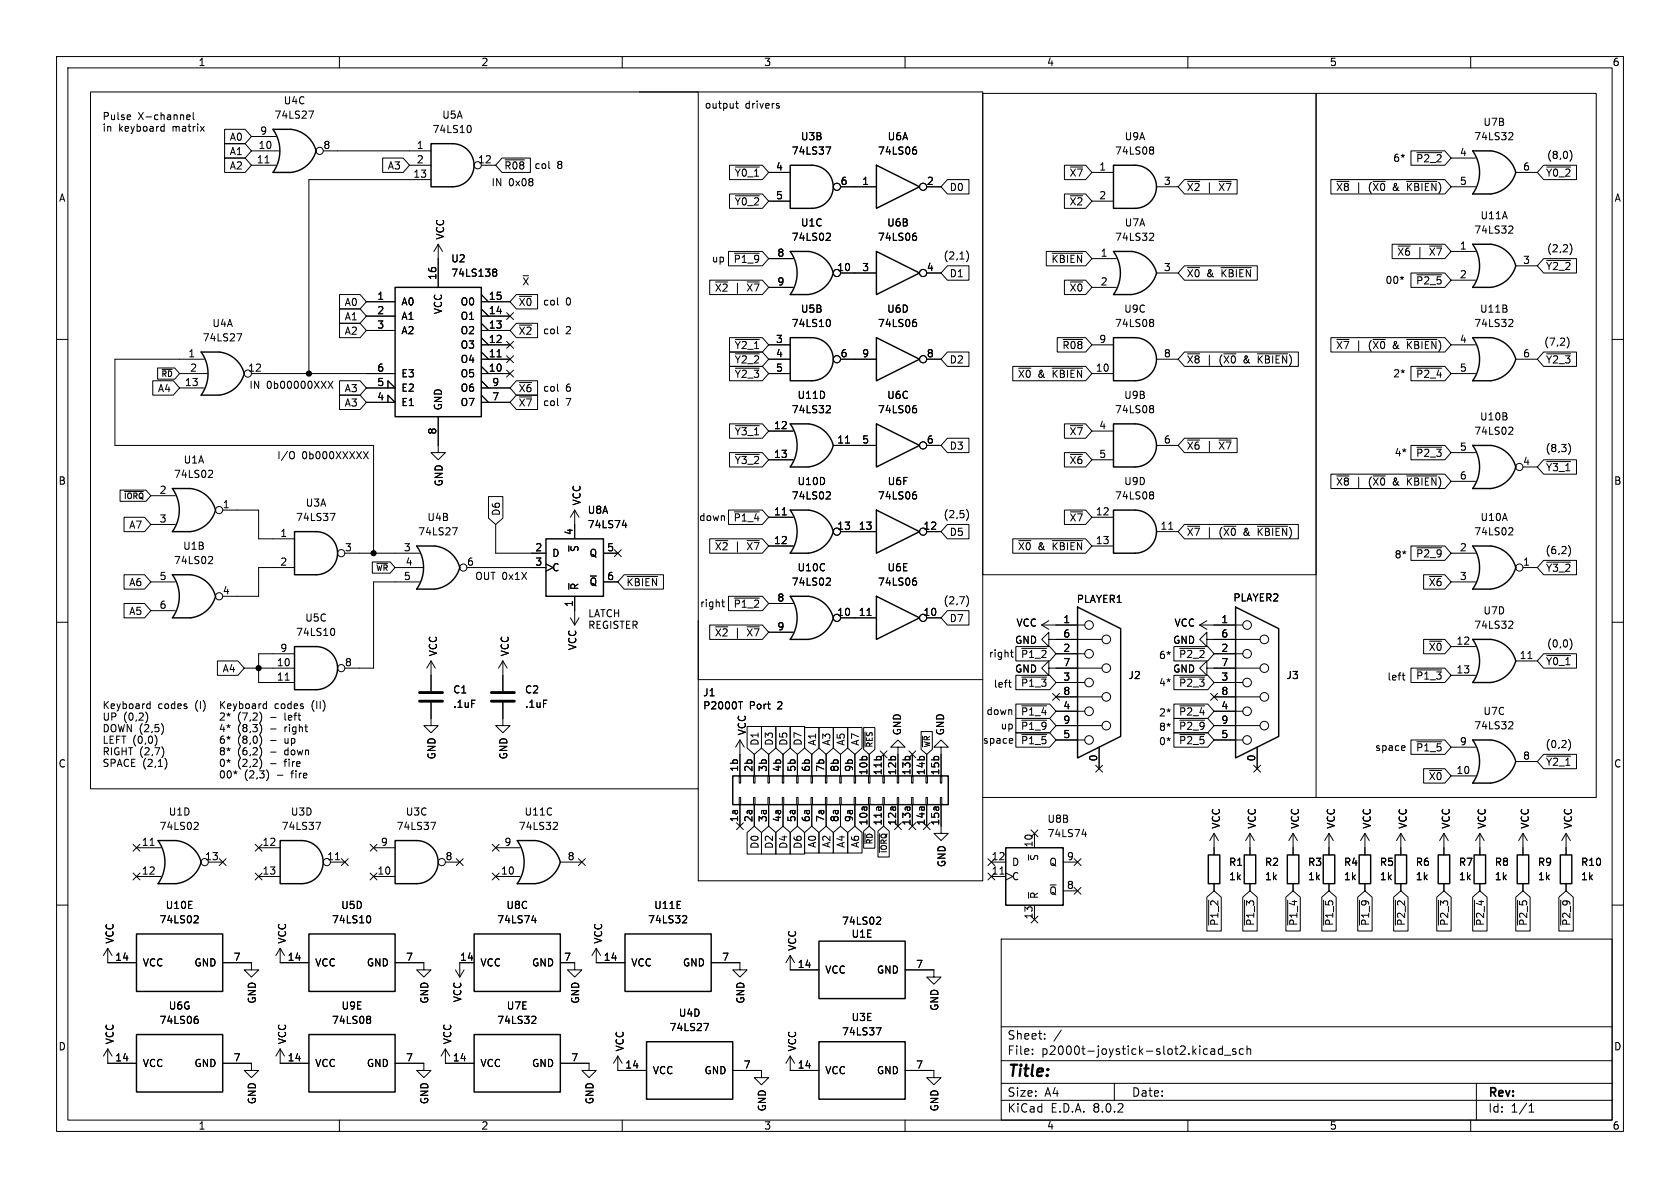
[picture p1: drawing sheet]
<svg xmlns="http://www.w3.org/2000/svg" width="297mm" height="210mm" viewBox="0 0 297 210" stroke-linecap="round" stroke-linejoin="round" font-family="sans-serif">
<defs><g id="words">
<text font-size="2.8" x="178" y="190.9">Title:</text>
<g font-size="2.1">
<text x="178" y="184">Sheet:</text>
<text x="178" y="186.7">File:</text>
<text x="184.1" y="186.7">p2000t-joystick-slot2.kicad_sch</text>
<text x="178" y="196.9">KiCad</text>
<text x="178" y="194.1">Size:</text>
<text x="184.7" y="194.1">A4</text>
<text x="185.7" y="196.9">E.D.A.</text>
<text x="193.3" y="196.9">8.0.2</text>
<text x="200" y="194.1">Date:</text>
<text x="263" y="194.3">Rev:</text>
<text x="263" y="196.9">Id:</text>
<text x="267.1" y="196.9">1/1</text>
</g>
<g font-size="1.8">
<text x="35" y="11.9">1</text>
<text x="85" y="11.9">2</text>
<text x="135" y="11.9">3</text>
<text x="185" y="11.9">4</text>
<text x="235" y="11.9">5</text>
<text x="285" y="11.9">6</text>
<text x="18" y="21.4">Pulse</text>
<text x="18" y="23.5">in</text>
<text x="21" y="23.5">keyboard</text>
<text x="24.4" y="21.4">X-channel</text>
<text x="30.6" y="23.5">matrix</text>
<text x="45.9" y="23.9">9</text>
<text x="48.4" y="21.2">74LS27</text>
<text x="50.1" y="18.6">U4C</text>
<text x="76.4" y="23.7">74LS10</text>
<text x="78.1" y="21.2">U5A</text>
<text x="124.5" y="19.4">output</text>
<text x="131.7" y="19.4">drivers</text>
<text x="262.2" y="22.5">U7B</text>
<text x="40.5" y="25.1">A0</text>
<text x="40.5" y="27.6">A1</text>
<text x="45.3" y="29">11</text>
<text x="45.6" y="26.4">10</text>
<text x="57.1" y="26.4">8</text>
<text x="73.6" y="26.4">1</text>
<text x="73.6" y="29">2</text>
<text x="84.4" y="29">12</text>
<text x="139.9" y="27.5">74LS37</text>
<text x="141.5" y="25">U3B</text>
<text x="155.1" y="27.5">74LS06</text>
<text x="156.8" y="25">U6A</text>
<text x="197" y="27.5">74LS08</text>
<text x="198.7" y="25">U9A</text>
<text x="246.2" y="28.8">6*</text>
<text x="250.3" y="28.9">~{P2_2}</text>
<text x="258" y="27.7">4</text>
<text x="260.5" y="25">74LS32</text>
<text x="273.4" y="28.3">(8,0)</text>
<text x="10.3" y="35.9">A</text>
<text x="40.5" y="30.2">A2</text>
<text x="68.5" y="30.2">A3</text>
<text x="73" y="31.5">13</text>
<text x="86.8" y="33.1">IN</text>
<text x="89.1" y="30.2">~{R08}col</text>
<text x="89.9" y="33.1">0x08</text>
<text x="98.5" y="30.1">8</text>
<text x="129.8" y="31.4">~{Y0_1}</text>
<text x="137.1" y="30.2">4</text>
<text x="137.1" y="35.3">5</text>
<text x="148.5" y="32.8">6</text>
<text x="152.3" y="32.8">1</text>
<text x="163.8" y="32.8">2</text>
<text x="167.8" y="34">D0</text>
<text x="189" y="31.4">~{X7}</text>
<text x="194.2" y="30.2">1</text>
<text x="194.2" y="35.3">2</text>
<text x="205.7" y="32.8">3</text>
<text x="209.7" y="34">~{X2}|</text>
<text x="215.7" y="34">~{X7}</text>
<text x="236.1" y="34">~{X8}|</text>
<text x="242.1" y="34">(~{X0}&amp;</text>
<text x="249.2" y="34">~{KBIEN})</text>
<text x="258" y="32.8">5</text>
<text x="269.2" y="30.2">6</text>
<text x="273.2" y="31.4">~{Y0_2}</text>
<text x="285.3" y="35.9">A</text>
<text x="129.8" y="36.5">~{Y0_2}</text>
<text x="141.5" y="40.2">U1C</text>
<text x="156.7" y="40.2">U6B</text>
<text x="189" y="36.5">~{X2}</text>
<text x="198.7" y="40.2">U7A</text>
<text x="260.5" y="41.5">74LS32</text>
<text x="261.6" y="39">U11A</text>
<text x="78.7" y="42.5" transform="rotate(-90 78.7 42.5)">VCC</text>
<text x="79.7" y="46.6">U2</text>
<text x="125.7" y="46.6">up</text>
<text x="129.6" y="46.7">~{P1_9}</text>
<text x="137.3" y="45.5">8</text>
<text x="139.9" y="42.8">74LS02</text>
<text x="155.1" y="42.8">74LS06</text>
<text x="166.7" y="46.1">(2,1)</text>
<text x="185.8" y="46.7">~{KBIEN}</text>
<text x="194.5" y="45.5">1</text>
<text x="197" y="42.8">74LS32</text>
<text x="246.9" y="45.4">~{X6}|</text>
<text x="252.9" y="45.4">~{X7}</text>
<text x="258" y="44.2">1</text>
<text x="269.2" y="46.7">3</text>
<text x="273.2" y="47.9">~{Y2_2}</text>
<text x="273.4" y="44.8">(2,2)</text>
<text x="66.6" y="53.1">1</text>
<text x="77.2" y="49.6" transform="rotate(-90 77.2 49.6)">16</text>
<text x="79.7" y="49.1">74LS138</text>
<text x="86.3" y="53.1">15</text>
<text x="126.3" y="51.8">~{X2}|</text>
<text x="132.2" y="51.8">~{X7}</text>
<text x="137.3" y="50.5">9</text>
<text x="147.9" y="48">10</text>
<text x="152.3" y="48">3</text>
<text x="163.8" y="48">4</text>
<text x="167.8" y="49.2">D1</text>
<text x="189" y="51.8">~{X0}</text>
<text x="194.5" y="50.5">2</text>
<text x="205.7" y="48">3</text>
<text x="209.7" y="49.2">~{X0}&amp;</text>
<text x="216" y="49.2">~{KBIEN}</text>
<text x="244.8" y="50.4">00*</text>
<text x="250.3" y="50.5">~{P2_5}</text>
<text x="258" y="49.3">2</text>
<text x="37.5" y="58">U4A</text>
<text x="60.8" y="59.4">A2</text>
<text x="60.8" y="56.8">A1</text>
<text x="60.8" y="54.3">A0</text>
<text x="66.6" y="55.6">2</text>
<text x="66.6" y="58.2">3</text>
<text x="70.9" y="54.2">A0</text>
<text x="70.9" y="56.7">A1</text>
<text x="70.9" y="59.3">A2</text>
<text x="78.3" y="55.6" transform="rotate(-90 78.3 55.6)">VCC</text>
<text x="81.3" y="59.3">O2</text>
<text x="81.3" y="56.7">O1</text>
<text x="81.3" y="54.2">O0</text>
<text x="86.3" y="58.2">13</text>
<text x="86.3" y="55.6">14</text>
<text x="91.6" y="59.4">~{X2}col</text>
<text x="91.6" y="54.3">~{X0}col</text>
<text x="100" y="54.2">0</text>
<text x="100" y="59.3">2</text>
<text x="139.9" y="58">74LS10</text>
<text x="141.5" y="55.5">U5B</text>
<text x="155.1" y="58">74LS06</text>
<text x="156.7" y="55.5">U6D</text>
<text x="197" y="58">74LS08</text>
<text x="198.6" y="55.5">U9C</text>
<text x="260.5" y="58">74LS32</text>
<text x="261.5" y="55.5">U11B</text>
<text x="33.2" y="63.2">1</text>
<text x="33.5" y="65.8">2</text>
<text x="35.7" y="60.6">74LS27</text>
<text x="43.8" y="65.8">12</text>
<text x="66.6" y="65.8">6</text>
<text x="81.3" y="64.4">O4</text>
<text x="81.3" y="61.8">O3</text>
<text x="86.3" y="65.8">10</text>
<text x="86.3" y="63.2">11</text>
<text x="86.3" y="60.7">12</text>
<text x="129.8" y="61.9">~{Y2_1}</text>
<text x="129.8" y="64.5">~{Y2_2}</text>
<text x="137.1" y="60.7">3</text>
<text x="137.1" y="63.2">4</text>
<text x="137.1" y="65.8">5</text>
<text x="148.5" y="63.2">6</text>
<text x="152.3" y="63.2">9</text>
<text x="163.8" y="63.2">8</text>
<text x="167.8" y="64.5">D2</text>
<text x="187.7" y="61.9">~{R08}</text>
<text x="193.6" y="65.8">10</text>
<text x="194.2" y="60.7">9</text>
<text x="205.7" y="63.2">8</text>
<text x="209.7" y="64.5">~{X8}|</text>
<text x="215.7" y="64.5">(~{X0}&amp;</text>
<text x="222.9" y="64.5">~{KBIEN})</text>
<text x="236.1" y="61.9">~{X7}|</text>
<text x="242.1" y="61.9">(~{X0}&amp;</text>
<text x="249.2" y="61.9">~{KBIEN})</text>
<text x="258" y="60.7">4</text>
<text x="258" y="65.8">5</text>
<text x="269.2" y="63.2">6</text>
<text x="272.9" y="61.3">(7,2)</text>
<text x="273.2" y="64.5">~{Y2_3}</text>
<text x="27.8" y="69.5">A4</text>
<text x="32.6" y="68.3">13</text>
<text x="44" y="68.9">IN</text>
<text x="47.1" y="68.9">0b00000XXX</text>
<text x="60.8" y="69.5">A3</text>
<text x="66.6" y="70.9">4</text>
<text x="66.6" y="68.3">5</text>
<text x="70.9" y="72">E1</text>
<text x="70.9" y="69.4">E2</text>
<text x="70.9" y="66.9">E3</text>
<text x="81.3" y="66.9">O5</text>
<text x="81.3" y="72">O7</text>
<text x="81.3" y="69.4">O6</text>
<text x="86.9" y="70.9">7</text>
<text x="86.9" y="68.3">9</text>
<text x="91.6" y="69.5">~{X6}col</text>
<text x="100" y="69.4">6</text>
<text x="100" y="72">7</text>
<text x="129.8" y="67">~{Y2_3}</text>
<text x="140.9" y="70.7">U11D</text>
<text x="156.7" y="70.7">U6C</text>
<text x="179.9" y="67">~{X0}&amp;</text>
<text x="186.2" y="67">~{KBIEN}</text>
<text x="198.6" y="70.7">U9B</text>
<text x="246.2" y="66.9">2*</text>
<text x="250.3" y="67">~{P2_4}</text>
<text x="60.8" y="72.1">A3</text>
<text x="77.2" y="76.9" transform="rotate(-90 77.2 76.9)">8</text>
<text x="78.3" y="72.6" transform="rotate(-90 78.3 72.6)">GND</text>
<text x="91.6" y="72.1">~{X7}col</text>
<text x="129.8" y="77.2">~{Y3_1}</text>
<text x="136.7" y="75.9">12</text>
<text x="139.9" y="73.3">74LS32</text>
<text x="155.1" y="73.3">74LS06</text>
<text x="189" y="77.2">~{X7}</text>
<text x="194.2" y="75.9">4</text>
<text x="197" y="73.3">74LS08</text>
<text x="260.5" y="77.1">74LS02</text>
<text x="261.5" y="74.5">U10B</text>
<text x="32.4" y="82.1">U1A</text>
<text x="48.9" y="81.4">I/O</text>
<text x="53.4" y="81.4">0b000XXXXX</text>
<text x="129.8" y="82.2">~{Y3_2}</text>
<text x="136.7" y="81">13</text>
<text x="147.9" y="78.5">11</text>
<text x="152.3" y="78.5">5</text>
<text x="163.8" y="78.5">6</text>
<text x="167.8" y="79.7">D3</text>
<text x="189" y="82.2">~{X6}</text>
<text x="194.2" y="81">5</text>
<text x="205.7" y="78.5">6</text>
<text x="209.7" y="79.7">~{X6}|</text>
<text x="215.7" y="79.7">~{X7}</text>
<text x="246.5" y="80.9">4*</text>
<text x="250.3" y="81">~{P2_3}</text>
<text x="258" y="79.8">5</text>
<text x="269.2" y="82.3">4</text>
<text x="273.1" y="80.1">(8,3)</text>
<text x="273.2" y="83.5">~{Y3_1}</text>
<text x="10.3" y="85.9">B</text>
<text x="28.1" y="87.4">2</text>
<text x="30.7" y="84.7">74LS02</text>
<text x="39.3" y="89.9">1</text>
<text x="54" y="89.8">U3A</text>
<text x="78.5" y="86.1" transform="rotate(-90 78.5 86.1)">GND</text>
<text x="102.8" y="89.4" transform="rotate(-90 102.8 89.4)">VCC</text>
<text x="139.9" y="88.5">74LS02</text>
<text x="140.9" y="86">U10D</text>
<text x="155.1" y="88.5">74LS06</text>
<text x="156.8" y="86">U6F</text>
<text x="197" y="88.5">74LS08</text>
<text x="198.6" y="86">U9D</text>
<text x="236.1" y="86">~{X8}|</text>
<text x="242.1" y="86">(~{X0}&amp;</text>
<text x="249.2" y="86">~{KBIEN})</text>
<text x="258" y="84.8">6</text>
<text x="285.3" y="85.9">B</text>
<text x="22.7" y="93.7">A7</text>
<text x="28.1" y="92.5">3</text>
<text x="49.5" y="95">1</text>
<text x="52.2" y="92.3">74LS37</text>
<text x="73.8" y="94.8">74LS27</text>
<text x="75.5" y="92.3">U4B</text>
<text x="88.6" y="91.3" transform="rotate(-90 88.6 91.3)">D6</text>
<text x="101.3" y="94.7" transform="rotate(-90 101.3 94.7)">4</text>
<text x="103.8" y="91">U8A</text>
<text x="103.8" y="93.6">74LS74</text>
<text x="123.5" y="92.3">down</text>
<text x="129.6" y="92.4">~{P1_4}</text>
<text x="136.7" y="91.2">11</text>
<text x="147.9" y="93.7">13</text>
<text x="151.7" y="93.7">13</text>
<text x="163.2" y="93.7">12</text>
<text x="166.7" y="91.8">(2,5)</text>
<text x="167.8" y="94.9">D5</text>
<text x="189" y="92.4">~{X7}</text>
<text x="193.6" y="91.2">12</text>
<text x="205.1" y="93.7">11</text>
<text x="209.7" y="94.9">~{X7}|</text>
<text x="215.7" y="94.9">(~{X0}&amp;</text>
<text x="222.9" y="94.9">~{KBIEN})</text>
<text x="260.5" y="94.8">74LS02</text>
<text x="261.6" y="92.3">U10A</text>
<text x="30.7" y="99.9">74LS02</text>
<text x="32.3" y="97.4">U1B</text>
<text x="49.5" y="100.1">2</text>
<text x="60.9" y="97.5">3</text>
<text x="71.3" y="97.5">3</text>
<text x="71.6" y="100.1">4</text>
<text x="82.5" y="100.1">6</text>
<text x="94.5" y="97.5">2</text>
<text x="94.5" y="100.1">3</text>
<text x="97.5" y="98.7">D</text>
<text x="97.5" y="101.2">C</text>
<text x="102.5" y="97.7" transform="rotate(-90 102.5 97.7)">~{S}</text>
<text x="104.1" y="98.7">Q</text>
<text x="107.2" y="97.5">5</text>
<text x="126.3" y="97.5">~{X2}|</text>
<text x="132.2" y="97.5">~{X7}</text>
<text x="136.7" y="96.3">12</text>
<text x="140.9" y="101.2">U10C</text>
<text x="156.8" y="101.2">U6E</text>
<text x="179.9" y="97.5">~{X0}&amp;</text>
<text x="186.2" y="97.5">~{KBIEN}</text>
<text x="193.6" y="96.3">13</text>
<text x="246.5" y="98.9">8*</text>
<text x="250.3" y="98.7">~{P2_9}</text>
<text x="258" y="97.5">2</text>
<text x="269.2" y="100.1">1</text>
<text x="273.1" y="98.1">(6,2)</text>
<text x="273.2" y="101.3">~{Y3_2}</text>
<text x="22.7" y="103.8">A6</text>
<text x="28.1" y="102.6">5</text>
<text x="28.1" y="107.7">6</text>
<text x="39.3" y="105.2">4</text>
<text x="71.3" y="102.6">5</text>
<text x="83.9" y="102.7">OUT 0x1X</text>
<text x="101.3" y="107.4" transform="rotate(-90 101.3 107.4)">1</text>
<text x="102.5" y="104.4" transform="rotate(-90 102.5 104.4)">~{R}</text>
<text x="104.1" y="103.7">~{Q}</text>
<text x="107.2" y="102.6">6</text>
<text x="110.6" y="103.8">~{KBIEN}</text>
<text x="123.7" y="107.5">right</text>
<text x="129.6" y="107.6">~{P1_2}</text>
<text x="137.3" y="106.4">8</text>
<text x="139.9" y="103.7">74LS02</text>
<text x="155.1" y="103.7">74LS06</text>
<text x="166.7" y="107">(2,7)</text>
<text x="190.3" y="106.8">PLAYER1</text>
<text x="217.9" y="106.5">PLAYER2</text>
<text x="252.5" y="103.8">~{X6}</text>
<text x="258" y="102.6">3</text>
<text x="22.7" y="108.9">A5</text>
<text x="52.2" y="112.6">74LS10</text>
<text x="53.9" y="110.1">U5C</text>
<text x="103.9" y="109.3">LATCH</text>
<text x="103.9" y="111.4">REGISTER</text>
<text x="126.3" y="112.7">~{X2}|</text>
<text x="132.2" y="112.7">~{X7}</text>
<text x="137.3" y="111.5">9</text>
<text x="147.9" y="109">10</text>
<text x="151.7" y="109">11</text>
<text x="163.2" y="109">10</text>
<text x="167.8" y="110.2">D7</text>
<text x="179.6" y="111">VCC</text>
<text x="187.9" y="110.2">1</text>
<text x="187.9" y="112.8">6</text>
<text x="207.5" y="111">VCC</text>
<text x="215.8" y="110.2">1</text>
<text x="215.8" y="112.8">6</text>
<text x="260.5" y="111.4">74LS32</text>
<text x="262.2" y="108.8">U7D</text>
<text x="39.2" y="119.1">A4</text>
<text x="48.9" y="117.9">10</text>
<text x="49.5" y="115.3">9</text>
<text x="60.9" y="117.9">8</text>
<text x="77.4" y="116.1" transform="rotate(-90 77.4 116.1)">VCC</text>
<text x="90.1" y="116.1" transform="rotate(-90 90.1 116.1)">VCC</text>
<text x="102.1" y="115" transform="rotate(-90 102.1 115)">VCC</text>
<text x="174.7" y="116.4">right</text>
<text x="179.4" y="119.1">GND</text>
<text x="179.4" y="114">GND</text>
<text x="180.4" y="116.5">~{P1_2}</text>
<text x="187.9" y="115.3">2</text>
<text x="187.9" y="117.9">7</text>
<text x="204.8" y="116.7">6*</text>
<text x="207.3" y="114">GND</text>
<text x="207.3" y="119.1">GND</text>
<text x="208.3" y="116.5">~{P2_2}</text>
<text x="215.8" y="115.3">2</text>
<text x="215.8" y="117.9">7</text>
<text x="252.5" y="115.3">~{X0}</text>
<text x="257.4" y="114">12</text>
<text x="257.4" y="119.1">13</text>
<text x="268.6" y="116.6">11</text>
<text x="273.2" y="117.8">~{Y0_1}</text>
<text x="273.4" y="114.7">(0,0)</text>
<text x="18" y="125.6">Keyboard</text>
<text x="27.9" y="125.6">codes</text>
<text x="34.6" y="125.6">(I)</text>
<text x="38.6" y="125.5">Keyboard</text>
<text x="48.5" y="125.5">codes</text>
<text x="48.9" y="120.4">11</text>
<text x="55.2" y="125.5">(II)</text>
<text x="80" y="122.8">C1</text>
<text x="80" y="125.3">.1uF</text>
<text x="92.7" y="122.8">C2</text>
<text x="92.7" y="125.3">.1uF</text>
<text x="124.2" y="123.3">J1</text>
<text x="124.2" y="125.6">P2000T</text>
<text x="132.5" y="125.6">Port</text>
<text x="137.6" y="125.6">2</text>
<text x="175.6" y="121.8">left</text>
<text x="180.4" y="121.6">~{P1_3}</text>
<text x="187.9" y="120.4">3</text>
<text x="187.9" y="125.5">4</text>
<text x="187.9" y="122.9">8</text>
<text x="199.4" y="120.2">J2</text>
<text x="204.8" y="121.5">4*</text>
<text x="208.3" y="121.6">~{P2_3}</text>
<text x="215.8" y="120.4">3</text>
<text x="215.8" y="125.5">4</text>
<text x="215.8" y="122.9">8</text>
<text x="227.3" y="120.2">J3</text>
<text x="245.2" y="120.5">left</text>
<text x="250.3" y="120.3">~{P1_3}</text>
<text x="18" y="127.6">UP</text>
<text x="18" y="129.6">DOWN (2,5)</text>
<text x="18" y="131.7">LEFT (0,0)</text>
<text x="21.8" y="127.6">(0,2)</text>
<text x="38.6" y="127.6">2*</text>
<text x="38.6" y="129.6">4*</text>
<text x="38.6" y="131.7">6*</text>
<text x="42" y="127.6">(7,2)</text>
<text x="42" y="129.6">(8,3)</text>
<text x="42" y="131.7">(8,0)</text>
<text x="47.8" y="127.6">-</text>
<text x="47.8" y="129.6">-</text>
<text x="47.8" y="131.7">-</text>
<text x="50.6" y="127.6">left</text>
<text x="50.6" y="129.6">right</text>
<text x="50.6" y="131.7">up</text>
<text x="132.1" y="130.1" transform="rotate(-90 132.1 130.1)">VCC</text>
<text x="134.3" y="131.9" transform="rotate(-90 134.3 131.9)">D1</text>
<text x="136.8" y="131.9" transform="rotate(-90 136.8 131.9)">D3</text>
<text x="139.4" y="131.9" transform="rotate(-90 139.4 131.9)">D5</text>
<text x="141.9" y="131.9" transform="rotate(-90 141.9 131.9)">D7</text>
<text x="144.5" y="131.9" transform="rotate(-90 144.5 131.9)">A1</text>
<text x="147" y="131.9" transform="rotate(-90 147 131.9)">A3</text>
<text x="149.5" y="131.9" transform="rotate(-90 149.5 131.9)">A5</text>
<text x="152.1" y="131.9" transform="rotate(-90 152.1 131.9)">A7</text>
<text x="159.5" y="130.1" transform="rotate(-90 159.5 130.1)">GND</text>
<text x="167.1" y="130.1" transform="rotate(-90 167.1 130.1)">GND</text>
<text x="173.7" y="131.7">space</text>
<text x="174.3" y="126.6">down</text>
<text x="176.8" y="129.1">up</text>
<text x="180.4" y="126.7">~{P1_4}</text>
<text x="180.4" y="129.2">~{P1_9}</text>
<text x="180.4" y="131.8">~{P1_5}</text>
<text x="187.9" y="130.6">5</text>
<text x="187.9" y="128">9</text>
<text x="204.8" y="126.9">2*</text>
<text x="204.8" y="131.9">0*</text>
<text x="204.8" y="129.4">8*</text>
<text x="208.3" y="131.8">~{P2_5}</text>
<text x="208.3" y="129.2">~{P2_9}</text>
<text x="208.3" y="126.7">~{P2_4}</text>
<text x="215.8" y="130.6">5</text>
<text x="215.8" y="128">9</text>
<text x="258" y="131.8">9</text>
<text x="260.5" y="129.1">74LS32</text>
<text x="262.2" y="126.6">U7C</text>
<text x="10.3" y="135.9">C</text>
<text x="18" y="133.7">RIGHT (2,7)</text>
<text x="18" y="135.8">SPACE (2,1)</text>
<text x="38.6" y="133.7">8*</text>
<text x="38.6" y="135.8">0*</text>
<text x="38.6" y="137.8">00*</text>
<text x="42" y="133.7">(6,2)</text>
<text x="42" y="135.8">(2,2)</text>
<text x="43.2" y="137.8">(2,3)</text>
<text x="47.8" y="133.7">-</text>
<text x="47.8" y="135.8">-</text>
<text x="49.1" y="137.8">-</text>
<text x="50.6" y="133.7">down</text>
<text x="50.6" y="135.8">fire</text>
<text x="51.8" y="137.8">fire</text>
<text x="77.2" y="134.3" transform="rotate(-90 77.2 134.3)">GND</text>
<text x="89.9" y="134.3" transform="rotate(-90 89.9 134.3)">GND</text>
<text x="130.6" y="136.5" transform="rotate(-90 130.6 136.5)">1b</text>
<text x="133.1" y="136.5" transform="rotate(-90 133.1 136.5)">2b</text>
<text x="135.6" y="136.5" transform="rotate(-90 135.6 136.5)">3b</text>
<text x="138.2" y="136.5" transform="rotate(-90 138.2 136.5)">4b</text>
<text x="140.7" y="136.5" transform="rotate(-90 140.7 136.5)">5b</text>
<text x="143.3" y="136.5" transform="rotate(-90 143.3 136.5)">6b</text>
<text x="145.8" y="136.5" transform="rotate(-90 145.8 136.5)">7b</text>
<text x="148.3" y="136.5" transform="rotate(-90 148.3 136.5)">8b</text>
<text x="150.9" y="136.5" transform="rotate(-90 150.9 136.5)">9b</text>
<text x="153.4" y="137.1" transform="rotate(-90 153.4 137.1)">10b</text>
<text x="156" y="137.1" transform="rotate(-90 156 137.1)">11b</text>
<text x="158.5" y="137.1" transform="rotate(-90 158.5 137.1)">12b</text>
<text x="161" y="137.1" transform="rotate(-90 161 137.1)">13b</text>
<text x="163.6" y="137.1" transform="rotate(-90 163.6 137.1)">14b</text>
<text x="166.1" y="137.1" transform="rotate(-90 166.1 137.1)">15b</text>
<text x="194.1" y="134.7" transform="rotate(-90 194.1 134.7)">0</text>
<text x="222" y="134.7" transform="rotate(-90 222 134.7)">0</text>
<text x="243" y="132.9">space</text>
<text x="250.3" y="133">~{P1_5}</text>
<text x="257.4" y="136.9">10</text>
<text x="269.2" y="134.4">8</text>
<text x="273.1" y="132.4">(0,2)</text>
<text x="273.2" y="135.6">~{Y2_1}</text>
<text x="285.3" y="135.9">C</text>
<text x="252.5" y="138.1">~{X0}</text>
<text x="25" y="149.6">11</text>
<text x="28.1" y="146.9">74LS02</text>
<text x="29.7" y="144.4">U1D</text>
<text x="46.3" y="149.6">12</text>
<text x="49.7" y="146.9">74LS37</text>
<text x="51.3" y="144.4">U3D</text>
<text x="67.2" y="149.6">9</text>
<text x="70" y="146.9">74LS37</text>
<text x="71.6" y="144.4">U3C</text>
<text x="89.1" y="149.6">9</text>
<text x="91.6" y="146.9">74LS32</text>
<text x="92.6" y="144.4">U11C</text>
<text x="130.6" y="145.4" transform="rotate(-90 130.6 145.4)">1a</text>
<text x="133.1" y="145.4" transform="rotate(-90 133.1 145.4)">2a</text>
<text x="135.6" y="145.4" transform="rotate(-90 135.6 145.4)">3a</text>
<text x="138.2" y="145.4" transform="rotate(-90 138.2 145.4)">4a</text>
<text x="140.7" y="145.4" transform="rotate(-90 140.7 145.4)">5a</text>
<text x="143.3" y="145.4" transform="rotate(-90 143.3 145.4)">6a</text>
<text x="144.5" y="150" transform="rotate(-90 144.5 150)">A0</text>
<text x="145.8" y="145.4" transform="rotate(-90 145.8 145.4)">7a</text>
<text x="147" y="150" transform="rotate(-90 147 150)">A2</text>
<text x="148.3" y="145.4" transform="rotate(-90 148.3 145.4)">8a</text>
<text x="149.5" y="150" transform="rotate(-90 149.5 150)">A4</text>
<text x="150.9" y="145.4" transform="rotate(-90 150.9 145.4)">9a</text>
<text x="152.1" y="150" transform="rotate(-90 152.1 150)">A6</text>
<text x="153.4" y="146" transform="rotate(-90 153.4 146)">10a</text>
<text x="156" y="146" transform="rotate(-90 156 146)">11a</text>
<text x="158.5" y="146" transform="rotate(-90 158.5 146)">12a</text>
<text x="161" y="146" transform="rotate(-90 161 146)">13a</text>
<text x="163.6" y="146" transform="rotate(-90 163.6 146)">14a</text>
<text x="166.1" y="146" transform="rotate(-90 166.1 146)">15a</text>
<text x="182.6" y="149.9" transform="rotate(-90 182.6 149.9)">10</text>
<text x="185.1" y="145.6">U8B</text>
<text x="185.1" y="148.2">74LS74</text>
<text x="215.9" y="146.6" transform="rotate(-90 215.9 146.6)">VCC</text>
<text x="222.2" y="146.6" transform="rotate(-90 222.2 146.6)">VCC</text>
<text x="229.8" y="146.6" transform="rotate(-90 229.8 146.6)">VCC</text>
<text x="236.2" y="146.6" transform="rotate(-90 236.2 146.6)">VCC</text>
<text x="242.5" y="146.6" transform="rotate(-90 242.5 146.6)">VCC</text>
<text x="248.9" y="146.6" transform="rotate(-90 248.9 146.6)">VCC</text>
<text x="256.5" y="146.6" transform="rotate(-90 256.5 146.6)">VCC</text>
<text x="262.9" y="146.6" transform="rotate(-90 262.9 146.6)">VCC</text>
<text x="270.5" y="146.6" transform="rotate(-90 270.5 146.6)">VCC</text>
<text x="278.1" y="146.6" transform="rotate(-90 278.1 146.6)">VCC</text>
<text x="25" y="154.7">12</text>
<text x="36.2" y="152.1">13</text>
<text x="46.3" y="154.7">13</text>
<text x="57.7" y="152.1">11</text>
<text x="66.6" y="154.7">10</text>
<text x="78.7" y="152.1">8</text>
<text x="88.5" y="154.7">10</text>
<text x="100.3" y="152.1">8</text>
<text x="134.3" y="150.2" transform="rotate(-90 134.3 150.2)">D0</text>
<text x="136.8" y="150.2" transform="rotate(-90 136.8 150.2)">D2</text>
<text x="139.4" y="150.2" transform="rotate(-90 139.4 150.2)">D4</text>
<text x="141.9" y="150.2" transform="rotate(-90 141.9 150.2)">D6</text>
<text x="167.4" y="153.4" transform="rotate(-90 167.4 153.4)">GND</text>
<text x="175.2" y="154.7">11</text>
<text x="175.2" y="152.1">12</text>
<text x="178.8" y="155.8">C</text>
<text x="178.8" y="153.3">D</text>
<text x="183.7" y="152.3" transform="rotate(-90 183.7 152.3)">~{S}</text>
<text x="185.4" y="153.3">Q</text>
<text x="188.5" y="152.1">9</text>
<text x="217.2" y="153.3">R1</text>
<text x="217.2" y="155.8">1k</text>
<text x="223.5" y="153.3">R2</text>
<text x="223.5" y="155.8">1k</text>
<text x="231.1" y="153.3">R3</text>
<text x="231.1" y="155.8">1k</text>
<text x="237.5" y="153.3">R4</text>
<text x="237.5" y="155.8">1k</text>
<text x="243.8" y="153.3">R5</text>
<text x="243.8" y="155.8">1k</text>
<text x="250.2" y="153.3">R6</text>
<text x="250.2" y="155.8">1k</text>
<text x="257.8" y="153.3">R7</text>
<text x="257.8" y="155.8">1k</text>
<text x="264.2" y="153.3">R8</text>
<text x="264.2" y="155.8">1k</text>
<text x="271.8" y="153.3">R9</text>
<text x="271.8" y="155.8">1k</text>
<text x="279.4" y="153.3">R10</text>
<text x="279.4" y="155.8">1k</text>
<text x="29.2" y="160.9">U10E</text>
<text x="60.2" y="160.9">U5D</text>
<text x="89.4" y="160.9">U8C</text>
<text x="115.6" y="160.9">U11E</text>
<text x="183.7" y="159" transform="rotate(-90 183.7 159)">~{R}</text>
<text x="185.4" y="158.3">~{Q}</text>
<text x="188.5" y="157.2">8</text>
<text x="20.3" y="166.9" transform="rotate(-90 20.3 166.9)">VCC</text>
<text x="28.1" y="163.4">74LS02</text>
<text x="50.8" y="166.9" transform="rotate(-90 50.8 166.9)">VCC</text>
<text x="58.6" y="163.4">74LS10</text>
<text x="87.8" y="163.4">74LS74</text>
<text x="106.7" y="166.9" transform="rotate(-90 106.7 166.9)">VCC</text>
<text x="114.5" y="163.4">74LS32</text>
<text x="148.8" y="163.7">74LS02</text>
<text x="150.5" y="166">U1E</text>
<text x="182.6" y="162.6" transform="rotate(-90 182.6 162.6)">13</text>
<text x="215.6" y="163.8" transform="rotate(-90 215.6 163.8)">~{P1_2}</text>
<text x="221.9" y="163.8" transform="rotate(-90 221.9 163.8)">~{P1_3}</text>
<text x="229.6" y="163.8" transform="rotate(-90 229.6 163.8)">~{P1_4}</text>
<text x="235.9" y="163.8" transform="rotate(-90 235.9 163.8)">~{P1_5}</text>
<text x="242.3" y="163.8" transform="rotate(-90 242.3 163.8)">~{P1_9}</text>
<text x="248.6" y="163.8" transform="rotate(-90 248.6 163.8)">~{P2_2}</text>
<text x="256.2" y="163.8" transform="rotate(-90 256.2 163.8)">~{P2_3}</text>
<text x="262.6" y="163.8" transform="rotate(-90 262.6 163.8)">~{P2_4}</text>
<text x="270.2" y="163.8" transform="rotate(-90 270.2 163.8)">~{P2_5}</text>
<text x="277.8" y="163.8" transform="rotate(-90 277.8 163.8)">~{P2_9}</text>
<text x="20.3" y="169.9">14</text>
<text x="25.1" y="171">VCC</text>
<text x="34.3" y="171">GND</text>
<text x="41.2" y="169.9">7</text>
<text x="50.8" y="169.9">14</text>
<text x="55.6" y="171">VCC</text>
<text x="64.8" y="171">GND</text>
<text x="71.7" y="169.9">7</text>
<text x="81.2" y="169.9">14</text>
<text x="84.8" y="171">VCC</text>
<text x="94" y="171">GND</text>
<text x="99.6" y="169.9">7</text>
<text x="106.6" y="169.9">14</text>
<text x="111.5" y="171">VCC</text>
<text x="120.6" y="171">GND</text>
<text x="127.6" y="169.9">7</text>
<text x="140.9" y="171.2">14</text>
<text x="140.9" y="168.2" transform="rotate(-90 140.9 168.2)">VCC</text>
<text x="145.8" y="172.3">VCC</text>
<text x="154.9" y="172.3">GND</text>
<text x="161.9" y="171.2">7</text>
<text x="29.7" y="178.7">U6G</text>
<text x="45.4" y="177.5" transform="rotate(-90 45.4 177.5)">GND</text>
<text x="60.3" y="178.7">U9E</text>
<text x="75.9" y="177.5" transform="rotate(-90 75.9 177.5)">GND</text>
<text x="81.8" y="177.3" transform="rotate(-90 81.8 177.3)">VCC</text>
<text x="89.5" y="178.7">U7E</text>
<text x="102.6" y="177.5" transform="rotate(-90 102.6 177.5)">GND</text>
<text x="119.9" y="179.9">U4D</text>
<text x="131.8" y="177.5" transform="rotate(-90 131.8 177.5)">GND</text>
<text x="166.1" y="178.8" transform="rotate(-90 166.1 178.8)">GND</text>
<text x="10.3" y="185.9">D</text>
<text x="20.3" y="184.7" transform="rotate(-90 20.3 184.7)">VCC</text>
<text x="28.1" y="181.2">74LS06</text>
<text x="50.8" y="184.7" transform="rotate(-90 50.8 184.7)">VCC</text>
<text x="58.6" y="181.2">74LS08</text>
<text x="80" y="184.7" transform="rotate(-90 80 184.7)">VCC</text>
<text x="87.8" y="181.2">74LS32</text>
<text x="110.5" y="186" transform="rotate(-90 110.5 186)">VCC</text>
<text x="118.3" y="182.5">74LS27</text>
<text x="140.9" y="186" transform="rotate(-90 140.9 186)">VCC</text>
<text x="148.8" y="183.2">74LS37</text>
<text x="150.5" y="180.7">U3E</text>
<text x="285.3" y="185.9">D</text>
<text x="20.3" y="187.7">14</text>
<text x="25.1" y="188.8">VCC</text>
<text x="34.3" y="188.8">GND</text>
<text x="41.2" y="187.7">7</text>
<text x="50.8" y="187.7">14</text>
<text x="55.6" y="188.8">VCC</text>
<text x="64.8" y="188.8">GND</text>
<text x="71.7" y="187.7">7</text>
<text x="80" y="187.7">14</text>
<text x="84.8" y="188.8">VCC</text>
<text x="94" y="188.8">GND</text>
<text x="100.9" y="187.7">7</text>
<text x="110.4" y="189">14</text>
<text x="115.3" y="190.1">VCC</text>
<text x="124.5" y="190.1">GND</text>
<text x="131.4" y="189">7</text>
<text x="140.9" y="189">14</text>
<text x="145.8" y="190.1">VCC</text>
<text x="154.9" y="190.1">GND</text>
<text x="161.9" y="189">7</text>
<text x="45.4" y="195.3" transform="rotate(-90 45.4 195.3)">GND</text>
<text x="75.9" y="195.3" transform="rotate(-90 75.9 195.3)">GND</text>
<text x="105.1" y="195.3" transform="rotate(-90 105.1 195.3)">GND</text>
<text x="135.6" y="196.6" transform="rotate(-90 135.6 196.6)">GND</text>
<text x="166.1" y="196.6" transform="rotate(-90 166.1 196.6)">GND</text>
<text x="35" y="199.9">1</text>
<text x="85" y="199.9">2</text>
<text x="135" y="199.9">3</text>
<text x="185" y="199.9">4</text>
<text x="235" y="199.9">5</text>
<text x="285" y="199.9">6</text>
</g>
<g font-size="1.4">
<text x="28.4" y="66.8">~{RD}</text>
<text x="21.8" y="88.4">~{IORQ}</text>
<text x="66.4" y="101.1">~{WR}</text>
<text x="154.5" y="132.2" transform="rotate(-90 154.5 132.2)">~{RES}</text>
<text x="164.6" y="132.2" transform="rotate(-90 164.6 132.2)">~{WR}</text>
<text x="154.5" y="149.4" transform="rotate(-90 154.5 149.4)">~{RD}</text>
<text x="157" y="151" transform="rotate(-90 157 151)">~{IORQ}</text>
</g>
</g></defs>
<g fill="none" stroke="#000" stroke-width=".18">
<path d="M10 10h277v190h-277zM12 12h273v186h-273zM16 16.3h107.4v123.1h-107.4zM34.2 19.9v1.1l.1 .2M54.6 19.6h.8l-.5 1.3M60 10v2M110 10v2M113 16.3h60.7v139.4h-50.3v-16.3M130 18.3h.5M130.2 17.9v1l.3 .2M137.4 18.3h.3M137.4 18.7l.3 .1 .1 .1-.2 .2h-.2"/>
<path d="M160 10v2M173.7 16.5h59v85.1h-59zM210 10v2M232.7 16.5h49.5v124.5h-49.5zM260 10v2M22.9 20.3l.2 .3-.6 .1M23 21.1l-.1 .1M28.7 22.3l.3 .1M29 21.9v1.3M29 23.1l-.3 .1M33 20.7l.6-.1v-.2l-.4-.1-.2 .2 .1 .6h.5M35.4 22.3l.7 .9"/>
<path d="M36.1 22.3l-.7 .9M39.7 22.9h3.6l1.1 1.2-1.1 1.3h-3.6zM39.7 25.4h3.6l1.1 1.3-1.1 1.2h-3.6zM39.7 27.9h3.6l1.1 1.3-1.1 1.3h-3.6zM44.4 26.7h5M44.4 29.2h4.4M44.4 24.1h4.4M46.9 28.8h.7M57.1 26.7h19.1M67.6 27.9h3.7l1.1 1.3-1.1 1.3h-3.7zM72.4 29.2h3.8M76.2 31.8h-21.6v34.2"/>
<path d="M83 22.2a.79 .79 0 0 1 0 1.2M85.1 29.2h2.5M88.7 27.9h5.1v2.6h-5.1l-1.1-1.3zM89.3 28.3h3.4M97.1 29.7l.1 .1M129 29.2h5.8l1.1 1.3-1.1 1.3h-5.8zM129 34.3h5.8l1.1 1.3-1.1 1.2h-5.8zM130 29.5h4.2M130 34.6h4.2M135.9 30.5h3.8M135.9 35.6h3.8M146 26h.9l-.6 1.2"/>
<path d="M148.6 33h6.3M161.6 26.5h.3l.1 .2v.4l-.4 .1M161.7 26h.2M163.8 33h2.6M167.5 31.7h3.8v2.6h-3.8l-1.1-1.3zM188.2 29.2h3.7l1.1 1.3-1.1 1.3h-3.7zM188.2 34.3h3.7l1.1 1.3-1.1 1.2h-3.7zM189.2 29.5h2.2M189.2 34.6h2.2M193 30.5h3.8M193 35.6h3.8M203.5 26h.2l.2 .2-.2 .3"/>
<path d="M203.5 26.5h.2M203.7 26.5l.2 .3v.2l-.1 .2h-.3M204.5 33h3.8M209.4 31.7h9.3v2.6h-9.3l-1.1-1.3zM215.5 32.1h2.2M235.3 31.7h20.1l1.1 1.3-1.1 1.3h-20.1zM248.7 32.1h5.3M249.4 26.7h6l1.1 1.2-1.1 1.3h-6zM250.5 27h4.4M256.5 33h4.4M256.5 27.9h4.4M266.9 23.4l.4 .1 .2 .3-.8 .9h.8"/>
<path d="M266.9 39.9l.4 .1 .2 .3-.8 .9h.8M268 30.5h3.8M272.9 29.2h5.8v2.6h-5.8l-1.1-1.3zM273.4 29.5h4.3M277.5 26.6a1.46 1.46 0 0 1 0 1.9M10 60h2M41.9 59h.8l-.5 1.3M60 57.1h3.7l1.1 1.3-1.1 1.3h-3.7zM60 54.6h3.7l1.1 1.3-1.1 1.3h-3.7zM60 52.1h3.7l1.1 1.2-1.1 1.3h-3.7zM64.8 53.3h5M64.8 58.4h5"/>
<path d="M64.8 55.9h5M77.5 43.2l-.8 1.3M77.5 43.2v7.6M77.5 43.2l.7 1.3M85.1 53.3h5.1M85.1 59.7l1.3 1.3M85.1 58.4h5.1M85.1 57.2l1.3 1.2M85.1 55.9h5.1M85.1 54.6l1.3 1.3M85.1 52.1l1.3 1.2M87.2 48.1h.1"/>
<path d="M87.2 47.6h.4l.2 .1v.2l-.2 .2M87.3 48.1h.3M87.3 48.1l-.1 .1M87.6 48.1l.2 .3v.3l-.2 .1h-.4M89.6 55.3l1.2 1.2M90.8 55.3l-1.2 1.2M91.3 57.1h3.7v2.6h-3.7l-1.1-1.3zM91.3 52.1h3.7v2.5h-3.7l-1.1-1.3zM92.5 48.7h.9M92.5 49.1l.9 1.3M93.4 49.1l-.9 1.3M98.6 53.9h.1"/>
<path d="M98.6 58.9l.1 .1M125.5 49.5h9.3l1.1 1.3-1.1 1.3h-9.3zM128.8 44.4h6l1.1 1.3-1.1 1.3h-6zM129 59.7h5.8l1.1 1.3-1.1 1.2h-5.8zM129.8 44.8h4.4M132.1 49.8h2.1M135.9 45.7h4.3M135.9 50.8h4.3M146.3 41.2l.4 .1 .1 .3-.8 .9h.8M146.5 56.5a.79 .79 0 0 1 0 1.2M148.6 48.3h6.3M161.6 56.9l.3 .1 .1 .2v.4l-.4 .1"/>
<path d="M161.6 41.7l.3 .1 .1 .1v.5l-.4 .1M161.7 56.5h.2M161.7 41.2h.2M163.8 48.3h2.6M167.5 47h3.8v2.5h-3.8l-1.1-1.2zM170.9 44.3a1.46 1.46 0 0 1 0 2M185 44.4h6.9l1.1 1.3-1.1 1.3h-6.9zM186 44.8h5.4M186.9 59.7h5l1.1 1.3-1.1 1.2h-5zM188.2 49.5h3.7l1.1 1.3-1.1 1.3h-3.7zM189.2 49.8h2.2M193 45.7h4.4"/>
<path d="M193 50.8h4.4M203.4 41.2l.4 .1 .2 .3-.8 .9h.8M203.5 56.5h.2l.2 .2-.2 .3M203.5 57h.2M203.7 57l.2 .2v.3l-.1 .2h-.3M204.5 48.3h3.8M209.4 47h12.9v2.5h-12.9l-1.1-1.2zM209.9 47.3h2.2M215.9 47.3h5.3M235.3 59.7h20.1l1.1 1.3-1.1 1.2h-20.1zM246.1 43.2h9.3l1.1 1.3-1.1 1.2h-9.3zM248.1 49l-.3 .1"/>
<path d="M249.4 48.3h6l1.1 1.2-1.1 1.3h-6zM250.5 48.6h4.4M252.7 43.5h2.2M256.5 44.5h4.4M256.5 49.5h4.4M266.9 56.5h.4l.2 .3-.8 .9h.8M268 47h3.8M272.9 45.7h5.8v2.6h-5.8l-1.1-1.3zM273.4 46h4.3M277 59.6a1.46 1.46 0 0 1 0 1.9M277.5 43.1a1.46 1.46 0 0 1 0 1.9M285 60h2"/>
<path d="M27 67.3h3.6l1.1 1.3-1.1 1.3h-3.6zM27.9 65h3l.8 1-.8 1h-3zM28.7 65.3h1.7M31.7 66h5M31.7 68.6h4.4M36.1 63.5h-15.8v15.2h45.7v19.1M44.4 66h25.4M51.7 79.8l.2 .1a.81 .81 0 0 1-.2 1.2M58 67.4l.8 1.3M58.8 67.4l-.8 1.3M60 69.8h3.7l1.1 1.3-1.1 1.3h-3.7zM60 67.3h3.7l1.1 1.3-1.1 1.3h-3.7z"/>
<path d="M64.3 79.8l.8 1.3M64.8 71.1h5l-1.2-1.2v1.2M64.8 68.6h5l-1.2-1.3v1.3M65.1 79.8l-.8 1.3M77.5 73.7v6.3h1.2l-1.2 1.3-1.3-1.3h1.3M85.1 63.5h5.1M85.1 66h5.1M85.1 68.6h5.1M85.1 61h5.1M85.1 64.8l1.3 1.2M85.1 62.2l1.3 1.3M85.1 71.1h5.1"/>
<path d="M85.1 69.9l1.3 1.2M85.1 67.3l1.3 1.3M87.9 63.1h.7M89.6 60.4l1.2 1.2M89.6 65.4l1.2 1.2M89.6 62.9l1.2 1.2M90.8 60.4l-1.2 1.2M90.8 65.4l-1.2 1.2M90.8 62.9l-1.2 1.2M91.3 69.8h3.7v2.6h-3.7l-1.1-1.3zM91.3 67.3h3.7v2.6h-3.7l-1.1-1.3zM98.6 69.1l.1 .1"/>
<path d="M98.6 71.6l.1 .1M129 74.9h5.8l1.1 1.3-1.1 1.3h-5.8zM129 64.8h5.8l1.1 1.2-1.1 1.3h-5.8zM129 62.2h5.8l1.1 1.3-1.1 1.3h-5.8zM130 60h4.2M130 75.2h4.2M130 65.1h4.2M130 62.5h4.2M135.9 63.5h3.8M135.9 66h3.8M135.9 61h3.8M135.9 76.2h4.3"/>
<path d="M146.3 71.7l.4 .1 .1 .3-.8 .9h.8M147.3 78.7h7.6M148.6 63.5h6.3M149.5 78.3h.7M161.6 72.2h.3l.1 .2v.4l-.4 .2M161.7 71.7h.2M163.8 63.5h2.6M163.8 78.7h2.6M167.5 77.5h3.8v2.5h-3.8l-1.1-1.3zM167.5 62.2h3.8v2.6h-3.8l-1.1-1.3zM179 64.8h12.9l1.1 1.2-1.1 1.3h-12.9zM180.1 65.1h2.2"/>
<path d="M186 65.1h5.4M187.9 60h3.5M188.2 74.9h3.7l1.1 1.3-1.1 1.3h-3.7zM189.2 75.2h2.2M193 66h3.8M193 61h3.8M193 76.2h3.8M203.5 71.7h.2l.2 .2-.2 .3M203.5 72.2h.2M203.7 72.2l.2 .3v.2l-.1 .2-.3 .1M204.5 63.5h3.8M204.5 78.7h3.8"/>
<path d="M209.4 62.2h20.1v2.6h-20.1l-1.1-1.3zM209.4 77.5h9.3v2.5h-9.3l-1.1-1.3zM215.5 77.8h2.2M222.3 62.5h5.3M248.7 60h5.3M249.4 64.8h6l1.1 1.2-1.1 1.3h-6zM249.4 78.7h6l1.1 1.3-1.1 1.3h-6zM250.5 65.1h4.4M250.5 79.1h4.4M256.5 66h4.4M256.5 61h4.4M266.9 75.5l.4 .1 .2 .3-.8 .9h.8"/>
<path d="M268 63.5h3.8M272.9 62.2h5.8v2.6h-5.8l-1.1-1.3zM273.4 62.5h4.3M277.3 78.4a1.46 1.46 0 0 1 0 1.9M21.2 86.6h4.6l.9 1-.9 1h-4.6zM21.9 91.4h3.7l1.1 1.3-1.1 1.3h-3.7zM22 86.9h3.4M26.7 87.6h4.3M26.7 92.7h4.3M37 98.4h.5l.1 .3-.8 .9h.8M37 83.1l.5 .1 .1 .3-.8 .9h.8M39.4 90.2h6.3v5.1h6.4"/>
<path d="M58.4 90.7h.8l-.5 1.3M61 97.8h13.2M65.8 99.3h3.2l.8 1-.8 1h-3.2zM66.6 99.6h1.9M80 93.3h.8l-.5 1.3M86.4 87.8h2.5v3.8l-1.3 1.1-1.2-1.1zM87.6 92.7v5.1h8.9M96.5 99.7l1.3 .6-1.3 .7M101.6 90.2v5.1M101.6 90.2l-.8 1.2M101.6 90.2l.8 1.2M106.7 97.8h2.5"/>
<path d="M108.6 97.2l1.2 1.2M109.8 97.2l-1.2 1.2M110 92.9h.8M110.6 92.4v.9M125.5 95.2h9.3l1.1 1.3-1.1 1.3h-9.3zM128.8 90.2h6l1.1 1.2-1.1 1.3h-6zM129 80h5.8l1.1 1.3-1.1 1.3h-5.8zM129.8 90.5h4.4M130 80.3h4.2M132.1 95.6h2.1M135.9 81.3h4.3M135.9 91.4h4.3"/>
<path d="M135.9 96.5h4.3M138.3 91h.7M146.3 86.9l.4 .1 .1 .3-.8 .9h.8M148.6 94h6.3M161.6 87.4l.3 .1 .1 .2v.4l-.4 .1M161.7 86.9h.2M163.8 94h2.6M167.5 92.7h3.8v2.6h-3.8l-1.1-1.3zM170.9 90.1a1.46 1.46 0 0 1 0 1.9M179 95.2h12.9l1.1 1.3-1.1 1.3h-12.9zM180.1 95.6h2.2M186 95.6h5.4"/>
<path d="M188.2 90.2h3.7l1.1 1.2-1.1 1.3h-3.7zM188.2 80h3.7l1.1 1.3-1.1 1.3h-3.7zM189.2 90.5h2.2M189.2 80.3h2.2M193 81.3h3.8M193 91.4h3.8M193 96.5h3.8M203.5 86.9h.2l.2 .3-.2 .3M203.5 87.5h.2M203.7 87.5l.2 .2v.3l-.1 .1-.3 .1M204.5 94h3.8M206.6 93.6h.7"/>
<path d="M209.4 92.7h20.1v2.6h-20.1l-1.1-1.3zM222.3 93h5.3M235.3 83.8h20.1l1.1 1.3-1.1 1.3h-20.1zM248.7 84.1h5.3M249.4 96.5h6l1.1 1.3-1.1 1.3h-6zM250.5 96.8h4.4M256.5 97.8h4.4M256.5 80h4.4M256.5 85.1h4.4M266.9 93.3l.4 .1 .2 .3-.8 .9h.8M269.2 82.6h2.6M272.9 99.1h5.8v2.5h-5.8l-1.1-1.3z"/>
<path d="M272.9 81.3h5.8v2.5h-5.8l-1.1-1.2zM273.4 99.4h4.3M273.4 81.6h4.3M277.3 96.4a1.46 1.46 0 0 1 0 1.9M10 110h2M21.9 101.6h3.7l1.1 1.3-1.1 1.2h-3.7zM21.9 106.7h3.7l1.1 1.3-1.1 1.2h-3.7zM26.7 102.9h4.3M26.7 108h4.3M38.4 116.8h3.7l1.1 1.3-1.1 1.3h-3.7zM43.2 118.1h8.9M52.1 100.3h-6.4v5.1h-6.3"/>
<path d="M52.1 115.6h-6.4v5.1h6.4M58.9 111.1a.79 .79 0 0 1 0 1.2M69.8 100.3h5M74.2 102.9h-8.2v15.2h-5M76.2 116.8v5.4M76.2 116.8l-.8 1.3M76.2 116.8l.8 1.3M82.5 100.3h14M88.9 116.8l-.8 1.3M88.9 116.8v5.4M88.9 116.8l.8 1.3M100.6 103.2v1"/>
<path d="M100.8 109.2l.8 1.3M101.6 105.4v5.1M102.4 109.2l-.8 1.3M106.7 102.9h2.5M110.3 101.6h7v2.5h-7l-1.1-1.2zM110.9 101.9h5.3M123.4 109.7v10.4h50.3M125.5 110.5h9.3l1.1 1.3-1.1 1.2h-9.3zM127.6 106.4h.5M127.8 106v1.1l.3 .2M128.8 105.4h6l1.1 1.3-1.1 1.3h-6zM129.8 105.7h4.4"/>
<path d="M132.1 110.8h2.1M135.9 106.7h4.3M135.9 111.8h4.3M146.3 102.2h.4l.1 .3-.8 .9h.8M148.6 109.2h6.3M153.3 108.8h.7M161.6 102.7h.3l.1 .2v.4l-.4 .1M161.7 102.2h.2M163.8 109.2h2.6M167.5 107.9h3.8v2.6h-3.8l-1.1-1.3zM170.9 105.3a1.46 1.46 0 0 1 0 1.9M178.6 115.3h.5"/>
<path d="M178.8 114.9v1.1l.3 .2M179.6 114.3h6l1.1 1.3-1.1 1.2h-6zM179.6 119.4h6l1.1 1.3-1.1 1.2h-6zM180.6 114.6h4.4M180.6 119.7h4.4M184.1 110.5h7.7M184.1 110.5l1.3 .8M185.4 118.1v-1.3l-1.3 1.3 1.3 1.3v-1.3h9.4M185.4 113v-1.2l-1.3 1.2 1.3 1.3v-1.3h9.4M185.4 109.7l-1.3 .8M186.7 115.6h5.1M207.5 119.4h6l1.1 1.3-1.1 1.2h-6z"/>
<path d="M207.5 114.3h6l1.1 1.3-1.1 1.2h-6zM208.6 114.6h4.4M208.6 119.7h4.4M212.1 110.5h7.6M212.1 110.5l1.3 .8M213.4 113v-1.2l-1.3 1.2 1.3 1.3v-1.3h9.4M213.4 118.1v-1.3l-1.3 1.3 1.3 1.3v-1.3h9.4M213.4 109.7l-1.3 .8M214.6 115.6h5.1M247.9 119.4h.5M249.4 118.1h6l1.1 1.3-1.1 1.3h-6zM250.5 118.4h4.4"/>
<path d="M251.7 113h3.7l1.1 1.3-1.1 1.3h-3.7zM251.7 101.6h3.7l1.1 1.3-1.1 1.2h-3.7zM252.7 101.9h2.2M252.7 113.3h2.2M256.5 102.9h4.4M256.5 114.3h4.4M256.5 119.4h4.4M266.9 109.8l.4 .1 .2 .3-.8 .9h.8M268 116.8h3.8M269.2 100.3h2.6M270.1 116.4h.7M272.9 115.6h5.8v2.5h-5.8l-1.1-1.3z"/>
<path d="M273.4 115.9h4.3M277.5 112.9a1.46 1.46 0 0 1 0 2M285 110h2M26.1 125.2h.4M26.1 124.5h.4M26.1 126.4v.5l-.2 .7M26.5 124v1.3M27.7 130.5v.5l-.1 .6M28.7 128.1l.2 .7-.2 .8M28.8 132.2l.2 .6-.2 .9M29.3 134.3l.2 .6-.2 .8M46.1 128.1l.2 .6-.2 .9"/>
<path d="M46.1 130.2l.2 .6-.2 .8M46.1 132.2l.2 .6-.2 .9M46.1 134.3l.2 .6-.2 .8M46.2 126.4l.1 .5-.2 .6M46.6 125.2h.5M46.6 124.5h.5M47.1 124v1.3M47.3 136.3l.2 .6-.2 .9M50.4 120.2h.7M76.2 124.2v4.1h1.3l-1.3 1.2-1.3-1.2h1.3M88.9 124.2v4.1h1.3l-1.3 1.2-1.3-1.2h1.3M130.5 124h.8"/>
<path d="M130.7 137.2h.2v1.2h-.2zM130.8 130.8l-.8 1.3M130.8 130.8v6.4M130.8 130.8l.8 1.3M132.1 128.4h2.5v3.8l-1.3 1.2-1.2-1.2zM133.2 137.2h.3v1.2h-.3zM133.3 133.4v3.8M134.6 128.4h2.6v3.8l-1.3 1.2-1.3-1.2zM135.8 137.2h.2v1.2h-.2zM135.9 133.4v3.8M137.2 128.4h2.5v3.8l-1.3 1.2-1.2-1.2zM138.3 137.2h.3v1.2h-.3z"/>
<path d="M138.4 133.4v3.8M139.7 128.4h2.5v3.8l-1.2 1.2-1.3-1.2zM140.8 137.2h.3v1.2h-.3zM141 133.4v3.8M142.2 128.6h2.6v3.6l-1.3 1.2-1.3-1.2zM143.4 137.2h.2v1.2h-.2zM143.5 133.4v3.8M144.8 128.6h2.5v3.6l-1.3 1.2-1.2-1.2zM145.9 137.2h.3v1.2h-.3zM146 133.4v3.8M147.3 128.6h2.6v3.6l-1.3 1.2-1.3-1.2zM148.5 137.2h.2v1.2h-.2z"/>
<path d="M148.6 133.4v3.8M149.9 128.6h2.5v3.6l-1.3 1.2-1.2-1.2zM151 137.2h.3v1.2h-.3zM151.1 133.4v3.8M152.7 128.6h2v3.9l-1 .9-1-.9zM152.9 129.4v2.6M153.5 137.2h.3v1.2h-.3zM153.7 133.4v3.8M155.6 132.7l1.2 1.3M156.1 137.2h.2v1.2h-.2zM156.2 133.4v3.8M156.8 132.7l-1.2 1.3"/>
<path d="M158.6 137.2h.3v1.2h-.3zM158.7 132.1h1.3l-1.3-1.3-1.2 1.3h1.2v5.1M160.7 132.7l1.2 1.3M161.2 137.2h.2v1.2h-.2zM161.3 133.4v3.8M161.9 132.7l-1.2 1.3M162.8 129.3h2v3.2l-1 .9-1-.9zM163.1 130.1v1.9M163.7 137.2h.3v1.2h-.3zM163.8 133.4v3.8M166.2 137.2h.3v1.2h-.3zM166.4 132.1h1.2l-1.2-1.3-1.3 1.3h1.3v5.1"/>
<path d="M178.3 120.6h.5M178.5 121.3l.3 .2M178.9 130.5l.1 .3-.6 .2M179 131.3l-.1 .1M179.6 124.5h6l1.1 1.2-1.1 1.3h-6zM179.6 127h6l1.1 1.3-1.1 1.2h-6zM179.6 129.5h6l1.1 1.3-1.1 1.3h-6zM180.6 129.9h4.4M180.6 127.3h4.4M180.6 124.8h4.4M186.1 122.6l1.2 1.2M186.7 120.7h5.1"/>
<path d="M186.7 130.8h5.1M186.7 128.3h8.1M186.7 125.7h5.1M186.7 123.2h8.1M187.3 122.6l-1.2 1.2M193.7 135.3l1.2 1.2M194.3 132.1v3.8M194.9 135.3l-1.2 1.2M207.5 129.5h6l1.1 1.3-1.1 1.3h-6zM207.5 127h6l1.1 1.3-1.1 1.2h-6zM207.5 124.5h6l1.1 1.2-1.1 1.3h-6zM208.6 129.9h4.4"/>
<path d="M208.6 127.3h4.4M208.6 124.8h4.4M214 122.6l1.2 1.2M214.6 120.7h5.1M214.6 130.8h5.1M214.6 128.3h8.2M214.6 125.7h5.1M214.6 123.2h8.2M215.2 122.6l-1.2 1.2M221.6 135.3l1.3 1.2M222.2 132.1v3.8M222.9 135.3l-1.3 1.2"/>
<path d="M248.1 120l.3 .2M248.2 131.8l.2 .3-.6 .1M248.3 132.6l-.1 .1M249.4 130.8h6l1.1 1.3-1.1 1.3h-6zM250.5 131.1h4.4M251.7 135.9h3.7l1.1 1.3-1.1 1.2h-3.7zM252.7 136.2h2.2M256.5 137.2h4.4M256.5 132.1h4.4M266.9 127.6h.4l.2 .3-.8 .9h.8M268 134.6h3.8M272.9 133.3h5.8v2.6h-5.8l-1.1-1.3z"/>
<path d="M273.4 133.7h4.3M277.3 130.7a1.46 1.46 0 0 1 0 1.9M10 160h2M23.5 149.3l1.2 1.2M23.5 154.3l1.2 1.2M24.1 149.9h4.3M24.1 154.9h4.3M24.7 149.3l-1.2 1.2M24.7 154.3l-1.2 1.2M26.5 149.4h.8M34.5 145.4h.4l.1 .3-.7 .9h.7M36.8 152.4h2.6"/>
<path d="M38.8 151.8l1.2 1.2M40 151.8l-1.2 1.2M45.1 149.3l1.2 1.2M45.1 154.3l1.2 1.2M45.7 149.9h3.8M45.7 154.9h3.8M46.3 149.3l-1.2 1.2M46.3 154.3l-1.2 1.2M55.8 145.4h.9l-.6 1.2M58.4 152.4h2.6M59.3 152h.7M60.4 151.8l1.2 1.2"/>
<path d="M61.6 151.8l-1.2 1.2M65.4 154.3l1.2 1.2M65.4 149.3l1.2 1.2M66 149.9h3.8M66 154.9h3.8M66.6 154.3l-1.2 1.2M66.6 149.3l-1.2 1.2M76.2 145.4h.8l-.5 1.2M78.7 152.4h2.6M80.7 151.8l1.2 1.2M81.9 151.8l-1.2 1.2M87 154.3l1.2 1.2"/>
<path d="M87 149.3l1.2 1.2M87.6 149.9h4.3M87.6 154.9h4.3M88.2 154.3l-1.2 1.2M88.2 149.3l-1.2 1.2M98 145.4h.4l.1 .3-.7 .9h.7M99.1 152.4h3.8M102.3 151.8l1.2 1.2M103.5 151.8l-1.2 1.2M130.2 145.4l1.2 1.3M130.7 141h.2v1.2h-.2zM130.8 142.2v3.9"/>
<path d="M131.4 145.4l-1.2 1.3M132.1 147.2l1.2-1.1 1.3 1.1v3.8h-2.5zM133.2 141h.3v1.2h-.3zM133.3 142.2v3.9M134.6 147.2l1.3-1.1 1.3 1.1v3.8h-2.6zM135.8 141h.2v1.2h-.2zM135.9 142.2v3.9M137.2 147.2l1.2-1.1 1.3 1.1v3.8h-2.5zM138.3 141h.3v1.2h-.3zM138.4 142.2v3.9M139.7 147.2l1.3-1.1 1.2 1.1v3.8h-2.5zM140.8 141h.3v1.2h-.3z"/>
<path d="M141 142.2v3.9M142.2 147.2l1.3-1.1 1.3 1.1v3.6h-2.6zM143.4 141h.2v1.2h-.2zM143.5 142.2v3.9M144.8 147.2l1.2-1.1 1.3 1.1v3.6h-2.5zM145.9 141h.3v1.2h-.3zM146 142.2v3.9M147.3 147.2l1.3-1.1 1.3 1.1v3.6h-2.6zM148.5 141h.2v1.2h-.2zM148.6 142.2v3.9M149.9 147.2l1.2-1.1 1.3 1.1v3.6h-2.5zM151 141h.3v1.2h-.3z"/>
<path d="M151.1 142.2v3.9M152.7 146.9l1-.8 1 .8v3h-2zM152.9 147.4v1.7M153.5 141h.3v1.2h-.3zM153.7 142.2v3.9M155.2 146.9l1-.8 1 .8v4.6h-2zM155.5 147.4v3.3M156.1 141h.2v1.2h-.2zM156.2 142.2v3.9M158.1 145.4l1.3 1.3M158.6 141h.3v1.2h-.3zM158.7 142.2v3.9"/>
<path d="M159.4 145.4l-1.3 1.3M160.7 145.4l1.2 1.3M161.2 141h.2v1.2h-.2zM161.3 142.2v3.9M161.9 145.4l-1.2 1.3M163.2 145.4l1.2 1.3M163.7 141h.3v1.2h-.3zM163.8 142.2v3.9M164.4 145.4l-1.2 1.3M166.2 141h.3v1.2h-.3zM166.4 142.2v5.1h1.2l-1.2 1.3-1.3-1.3h1.3M173.7 141h59"/>
<path d="M174.7 151.8l1.2 1.2M174.7 154.3l1.2 1.2M175.3 154.9h2.5M175.3 152.4h2.5M175.9 154.3l-1.2 1.2M175.9 151.8l-1.2 1.2M176.8 154.5h.7M177.8 154.3l1.3 .6-1.3 .7M181.8 157.8v1M182.3 146.7l1.2 1.2M182.9 147.3v2.6M183.5 146.7l-1.2 1.2"/>
<path d="M188 152.4h2.5M188 157.5h2.5M189.9 151.8l1.2 1.2M189.9 156.9l1.2 1.2M191.1 151.8l-1.2 1.2M191.1 156.9l-1.2 1.2M191.3 147.5h.8M191.9 147.1v.8M213.4 158.6l1.2-1.1 1.3 1.1v6h-2.5zM213.7 159.1v4.4M214.6 147.3v3.8M214.6 156.2v1.3"/>
<path d="M214.6 147.3l-.7 1.3M214.6 147.3l.8 1.3M219.7 158.6l1.3-1.1 1.3 1.1v6h-2.6zM220 159.1v4.4M221 147.3v3.8M221 156.2v1.3M221 147.3l-.8 1.3M221 147.3l.7 1.3M227.3 158.6l1.3-1.1 1.3 1.1v6h-2.6zM227.6 159.1v4.4M228.6 147.3l-.8 1.3M228.6 147.3v3.8"/>
<path d="M228.6 156.2v1.3M228.6 147.3l.8 1.3M233.7 158.6l1.2-1.1 1.3 1.1v6h-2.5zM234 159.1v4.4M234.9 147.3v3.8M234.9 156.2v1.3M234.9 147.3l-.7 1.3M234.9 147.3l.8 1.3M240 158.6l1.3-1.1 1.3 1.1v6h-2.6zM240.3 159.1v4.4M241.3 147.3l-.8 1.3M241.3 147.3v3.8"/>
<path d="M241.3 156.2v1.3M241.3 147.3l.8 1.3M246.4 158.6l1.2-1.1 1.3 1.1v6h-2.5zM246.7 159.1v4.4M247.6 147.3v3.8M247.6 156.2v1.3M247.6 147.3l-.7 1.3M247.6 147.3l.8 1.3M254 158.6l1.3-1.1 1.2 1.1v6h-2.5zM254.3 159.1v4.4M255.3 147.3v3.8M255.3 156.2v1.3"/>
<path d="M255.3 147.3l-.8 1.3M255.3 147.3l.7 1.3M260.3 158.6l1.3-1.1 1.3 1.1v6h-2.6zM260.7 159.1v4.4M261.6 147.3v3.8M261.6 156.2v1.3M261.6 147.3l-.7 1.3M261.6 147.3l.8 1.3M268 158.6l1.2-1.1 1.3 1.1v6h-2.5zM268.3 159.1v4.4M269.2 147.3l-.7 1.3M269.2 147.3v3.8"/>
<path d="M269.2 156.2v1.3M269.2 147.3l.8 1.3M275.6 158.6l1.3-1.1 1.2 1.1v6h-2.5zM275.9 159.1v4.4M276.9 147.3v3.8M276.9 156.2v1.3M276.9 147.3l-.8 1.3M276.9 147.3l.7 1.3M285 160h2M19 167.6v2.6h5.1M19 167.6l-.7 1.3M19 167.6l.8 1.3"/>
<path d="M34.5 161.9h.4l.1 .3-.7 .9h.7M34.7 179.6h.2M39.4 170.2h5v1.3h1.3l-1.3 1.2-1.2-1.2h1.2M49.5 167.6l-.7 1.3M49.5 167.6v2.6h5.1M49.5 167.6l.8 1.3M65 179.6h.3l.2 .3-.2 .3M65.2 161.9a.79 .79 0 0 1 0 1.2M69.8 170.2h5.1v1.3h1.3l-1.3 1.2-1.2-1.2h1.2M80.5 171.5l.8 1.2M82 171.5l-.7 1.2M83.8 170.2h-2.5v2.5"/>
<path d="M94 162.7h.8M94.2 179.6l.4 .1 .1 .3-.8 .9h.8M94.6 162.3v.8M99.1 170.2h2.5v1.3h1.3l-1.3 1.2-1.3-1.2h1.3M105.4 167.6v2.6h5.1M105.4 167.6l-.8 1.3M105.4 167.6l.8 1.3M120.9 161.9h.4l.1 .3-.8 .9h.8M125.7 170.2h5.1v1.3h1.3l-1.3 1.2-1.3-1.2h1.3M139.7 168.9l-.8 1.3M139.7 168.9v2.6h5.1M139.7 168.9l.8 1.3"/>
<path d="M155.2 162.1l.4 .1 .1 .3-.8 .9h.8M160 171.5h5.1v1.2h1.3l-1.3 1.3-1.3-1.3h1.3M177 166h108v32h-108zM182.3 162l1.2 1.2M182.9 160v2.6M183.5 162l-1.2 1.2M19 185.4v2.6h5.1M19 185.4l-.7 1.3M19 185.4l.8 1.3M34.6 180.1h.2l.2 .3v.4l-.4 .1M39.4 188h5v1.2h1.3l-1.3 1.3-1.2-1.3h1.2M49.5 185.4v2.6h5.1"/>
<path d="M49.5 185.4l-.7 1.3M49.5 185.4l.8 1.3M60 198v2M65 180.2h.3M65.3 180.2l.2 .2v.3l-.2 .2h-.3M69.8 188h5.1v1.2h1.3l-1.3 1.3-1.2-1.3h1.2M78.7 185.4v2.6h5.1M78.7 185.4l-.7 1.3M78.7 185.4l.8 1.3M99.1 188h5v1.2h1.3l-1.3 1.3-1.2-1.3h1.2M109.2 186.7l-.7 1.3M109.2 186.7v2.5h5.1"/>
<path d="M109.2 186.7l.8 1.3M110 198v2M124.4 180.9h.9l-.6 1.3M129.5 189.2h5.1v1.3h1.3l-1.3 1.3-1.3-1.3h1.3M139.7 186.7v2.5h5.1M139.7 186.7l-.8 1.3M139.7 186.7l.8 1.3M154.9 181.7h.9l-.6 1.3M160 198v2M160 189.2h5.1v1.3h1.3l-1.3 1.3-1.3-1.3h1.3M177 194.5h108M177 191.5h108"/>
<path d="M177 187.5h108M177 181.5h108M182.5 186.3v.1M182.5 185.5v.1M184.7 183.6v.1M184.7 182.8v.1M187.6 182.1l-1.3 2M197 191.5v3M210 198v2M214.1 185.5h.6v.9M214.7 185.8h-.5a.29 .29 0 0 0-.2 .3 .29 .29 0 0 0 .2 .3l.5-.1M216.1 185.5l-.4-.1-.3 .3v.4l.1 .2h.6"/>
<path d="M216.1 184.9v1.5M216.5 186.5h1.1M218.5 185.5l-.4-.1-.2 .2 .1 .2 .5 .2v.3h-.6M219.8 185.5l-.4-.1-.3 .3v.4l.1 .2h.6M220.5 185.5l.2-.1 .3 .1 .1 .9M220.5 184.9v1.5M260 198v2M261 191.5v6.5M270.3 196.6h.9M270.3 195.5l.4-.4v1.5"/>
<circle cx="56.5" cy="26.7" r=".63"/>
<circle cx="84.5" cy="29.2" r=".63"/>
<circle cx="148" cy="33" r=".63"/>
<circle cx="163.2" cy="33" r=".63"/>
<circle cx="148" cy="48.3" r=".63"/>
<circle cx="163.2" cy="48.3" r=".63"/>
<circle cx="43.8" cy="66" r=".63"/>
<circle cx="148" cy="63.5" r=".63"/>
<circle cx="163.2" cy="63.5" r=".63"/>
<circle cx="163.2" cy="78.7" r=".63"/>
<circle cx="38.7" cy="90.2" r=".63"/>
<circle cx="60.3" cy="97.8" r=".63"/>
<circle cx="148" cy="94" r=".63"/>
<circle cx="163.2" cy="94" r=".63"/>
<circle cx="268.6" cy="82.5" r=".63"/>
<circle cx="38.7" cy="105.4" r=".63"/>
<circle cx="60.3" cy="118.1" r=".63"/>
<circle cx="81.9" cy="100.3" r=".63"/>
<circle cx="148" cy="109.2" r=".63"/>
<circle cx="163.2" cy="109.2" r=".63"/>
<circle cx="192.5" cy="115.6" r=".76"/>
<circle cx="192.5" cy="110.5" r=".76"/>
<circle cx="195.6" cy="118.1" r=".76"/>
<circle cx="195.6" cy="113" r=".76"/>
<circle cx="220.5" cy="115.6" r=".76"/>
<circle cx="220.5" cy="110.5" r=".76"/>
<circle cx="223.5" cy="113" r=".76"/>
<circle cx="223.5" cy="118.1" r=".76"/>
<circle cx="268.6" cy="100.3" r=".63"/>
<circle cx="192.5" cy="125.7" r=".76"/>
<circle cx="192.5" cy="130.8" r=".76"/>
<circle cx="192.5" cy="120.6" r=".76"/>
<circle cx="195.6" cy="128.3" r=".76"/>
<circle cx="195.6" cy="123.2" r=".76"/>
<circle cx="220.5" cy="125.7" r=".76"/>
<circle cx="220.5" cy="130.8" r=".76"/>
<circle cx="220.5" cy="120.6" r=".76"/>
<circle cx="223.5" cy="128.3" r=".76"/>
<circle cx="223.5" cy="123.2" r=".76"/>
<circle cx="36.2" cy="152.4" r=".63"/>
<circle cx="57.8" cy="152.4" r=".63"/>
<circle cx="78.1" cy="152.4" r=".63"/>
</g>
<g fill="none" stroke="#000" stroke-width=".25">
<path d="M48.3 22.9h3.1a5.1 5.1 0 0 1 4.5 3.8 5.2 5.2 0 0 1-4.4 3.8h-3.2a6.6 6.6 0 0 0 0-7.6zM76.2 25.4h3.8a3.8 3.8 0 0 1 3.8 3.8 3.8 3.8 0 0 1-3.8 3.8h-3.8zM139.7 29.2h3.8a3.8 3.8 0 0 1 3.8 3.8 3.8 3.8 0 0 1-3.8 3.8h-3.8zM154.9 29.2l7.7 3.8-7.7 3.8zM196.8 29.2h3.9a3.8 3.8 0 0 1 3.7 3.8 3.8 3.8 0 0 1-3.7 3.8h-3.9zM260.3 26.7h3.2a5.1 5.1 0 0 1 4.5 3.8 5.2 5.2 0 0 1-4.4 3.8h-3.3a6.6 6.6 0 0 0 0-7.6zM69.8 50.8h15.3v22.9h-15.3zM139.7 44.5h3.2a5.1 5.1 0 0 1 4.4 3.8 5.2 5.2 0 0 1-4.4 3.8h-3.2a6.6 6.6 0 0 0 0-7.6zM139.7 59.7h3.8a3.8 3.8 0 0 1 3.8 3.8 3.8 3.8 0 0 1-3.8 3.8h-3.8zM154.9 44.5l7.7 3.8-7.7 3.8zM154.9 59.7l7.7 3.8-7.7 3.8zM196.8 59.7h3.9a3.8 3.8 0 0 1 3.7 3.8 3.8 3.8 0 0 1-3.7 3.8h-3.9z"/>
<path d="M196.8 44.5h3.2a5.1 5.1 0 0 1 4.5 3.8 5.2 5.2 0 0 1-4.4 3.8h-3.3a6.6 6.6 0 0 0 0-7.6zM260.3 43.2h3.2a5.1 5.1 0 0 1 4.5 3.8 5.2 5.2 0 0 1-4.4 3.8h-3.3a6.6 6.6 0 0 0 0-7.6zM263.6 59.7a5.1 5.1 0 0 1 4.4 3.8 5.2 5.2 0 0 1-4.5 3.8h-3.2a6.6 6.6 0 0 0 0-7.6h3.2M38.7 62.2h-3.1a6.6 6.6 0 0 1 0 7.7h3.1M38.8 62.2a5.1 5.1 0 0 1 4.4 3.8 5.2 5.2 0 0 1-4.4 3.9M139.7 74.9h3.2a5.1 5.1 0 0 1 4.4 3.8 5.2 5.2 0 0 1-4.4 3.9h-3.2a6.6 6.6 0 0 0 0-7.7zM154.9 74.9l7.7 3.8-7.7 3.9zM196.8 74.9h3.9a3.8 3.8 0 0 1 3.7 3.8 3.8 3.8 0 0 1-3.7 3.9h-3.9zM263.6 78.7a5.1 5.1 0 0 1 4.4 3.8 5.2 5.2 0 0 1-4.5 3.9h-3.2a6.6 6.6 0 0 0 0-7.7h3.2M33.7 86.4h-3.2a6.6 6.6 0 0 1 0 7.6h3.2M33.7 86.4a5.1 5.1 0 0 1 4.4 3.8 5.2 5.2 0 0 1-4.4 3.8M52.1 94h3.8a3.8 3.8 0 0 1 3.8 3.8 3.8 3.8 0 0 1-3.8 3.8h-3.8z"/>
<path d="M76.8 96.5h-3.1a6.6 6.6 0 0 1 0 7.6h3.1M76.9 96.5a5.1 5.1 0 0 1 4.4 3.8 5.2 5.2 0 0 1-4.4 3.8M96.5 95.3h10.2v10.1h-10.2zM139.7 90.2h3.2a5.1 5.1 0 0 1 4.4 3.8 5.2 5.2 0 0 1-4.4 3.8h-3.2a6.6 6.6 0 0 0 0-7.6zM154.9 90.2l7.7 3.8-7.7 3.8zM196.8 90.2h3.9a3.8 3.8 0 0 1 3.7 3.8 3.8 3.8 0 0 1-3.7 3.8h-3.9zM260.3 96.5h3.2a5.1 5.1 0 0 1 4.5 3.8 5.2 5.2 0 0 1-4.4 3.8h-3.3a6.6 6.6 0 0 0 0-7.6zM33.7 101.6h-3.2a6.6 6.6 0 0 1 0 7.6h3.2M33.7 101.6a5.1 5.1 0 0 1 4.4 3.8 5.2 5.2 0 0 1-4.4 3.8M52.1 114.3h3.8a3.8 3.8 0 0 1 3.8 3.8 3.8 3.8 0 0 1-3.8 3.8h-3.8zM139.7 105.4h3.2a5.1 5.1 0 0 1 4.4 3.8 5.2 5.2 0 0 1-4.4 3.8h-3.2a6.6 6.6 0 0 0 0-7.6zM154.9 105.4l7.7 3.8-7.7 3.8z"/>
<path d="M190.5 107.3l7.6 3.8v19.1l-7.6 3.8zM218.4 107.3l7.7 3.8v19.1l-7.7 3.8zM260.3 113h3.2a5.1 5.1 0 0 1 4.5 3.8 5.2 5.2 0 0 1-4.4 3.9h-3.3a6.6 6.6 0 0 0 0-7.7zM129.5 137.2h38.1v5h-38.1zM260.3 130.8h3.2a5.1 5.1 0 0 1 4.5 3.8 5.2 5.2 0 0 1-4.4 3.8h-3.3a6.6 6.6 0 0 0 0-7.6zM31.1 148.6h-3.2a6.6 6.6 0 0 1 0 7.6h3.2M31.1 148.6a5.1 5.1 0 0 1 4.5 3.8 5.2 5.2 0 0 1-4.5 3.8M49.5 148.6h3.8a3.8 3.8 0 0 1 3.8 3.8 3.8 3.8 0 0 1-3.8 3.8h-3.8zM69.8 148.6h3.9a3.8 3.8 0 0 1 3.8 3.8 3.8 3.8 0 0 1-3.8 3.8h-3.9zM91.4 148.6h3.2a5.1 5.1 0 0 1 4.5 3.8 5.2 5.2 0 0 1-4.5 3.8h-3.2a6.6 6.6 0 0 0 0-7.6zM177.8 149.9h10.2v10.1h-10.2zM213.6 151.1h2v5.1h-2z"/>
<path d="M220 151.1h2v5.1h-2zM227.6 151.1h2v5.1h-2zM233.9 151.1h2.1v5.1h-2.1zM240.3 151.1h2v5.1h-2zM246.6 151.1h2.1v5.1h-2.1zM254.3 151.1h2v5.1h-2zM260.6 151.1h2v5.1h-2zM268.2 151.1h2.1v5.1h-2.1zM275.8 151.1h2.1v5.1h-2.1zM24.1 165.1h15.3v10.2h-15.3zM54.6 165.1h15.2v10.2h-15.2zM83.8 165.1h15.3v10.2h-15.3z"/>
<path d="M110.5 165.1h15.2v10.2h-15.2zM144.8 166.4h15.2v10.1h-15.2zM24.1 182.9h15.3v10.1h-15.3zM54.6 182.9h15.2v10.1h-15.2zM83.8 182.9h15.3v10.1h-15.3zM114.3 184.2h15.2v10.1h-15.2zM144.8 184.2h15.2v10.1h-15.2z"/>
</g>
<path d="M74.2 124h4M74.2 122.4h4M86.9 124h4M86.9 122.4h4" fill="none" stroke="#000" stroke-width=".51"/>
<g fill="#000" stroke="#000" stroke-width=".18">
<circle cx="54.6" cy="66" r=".46"/>
<circle cx="66" cy="97.8" r=".46"/>
<circle cx="45.7" cy="118.1" r=".46"/>
</g>
<use href="#words"/>
</svg>
